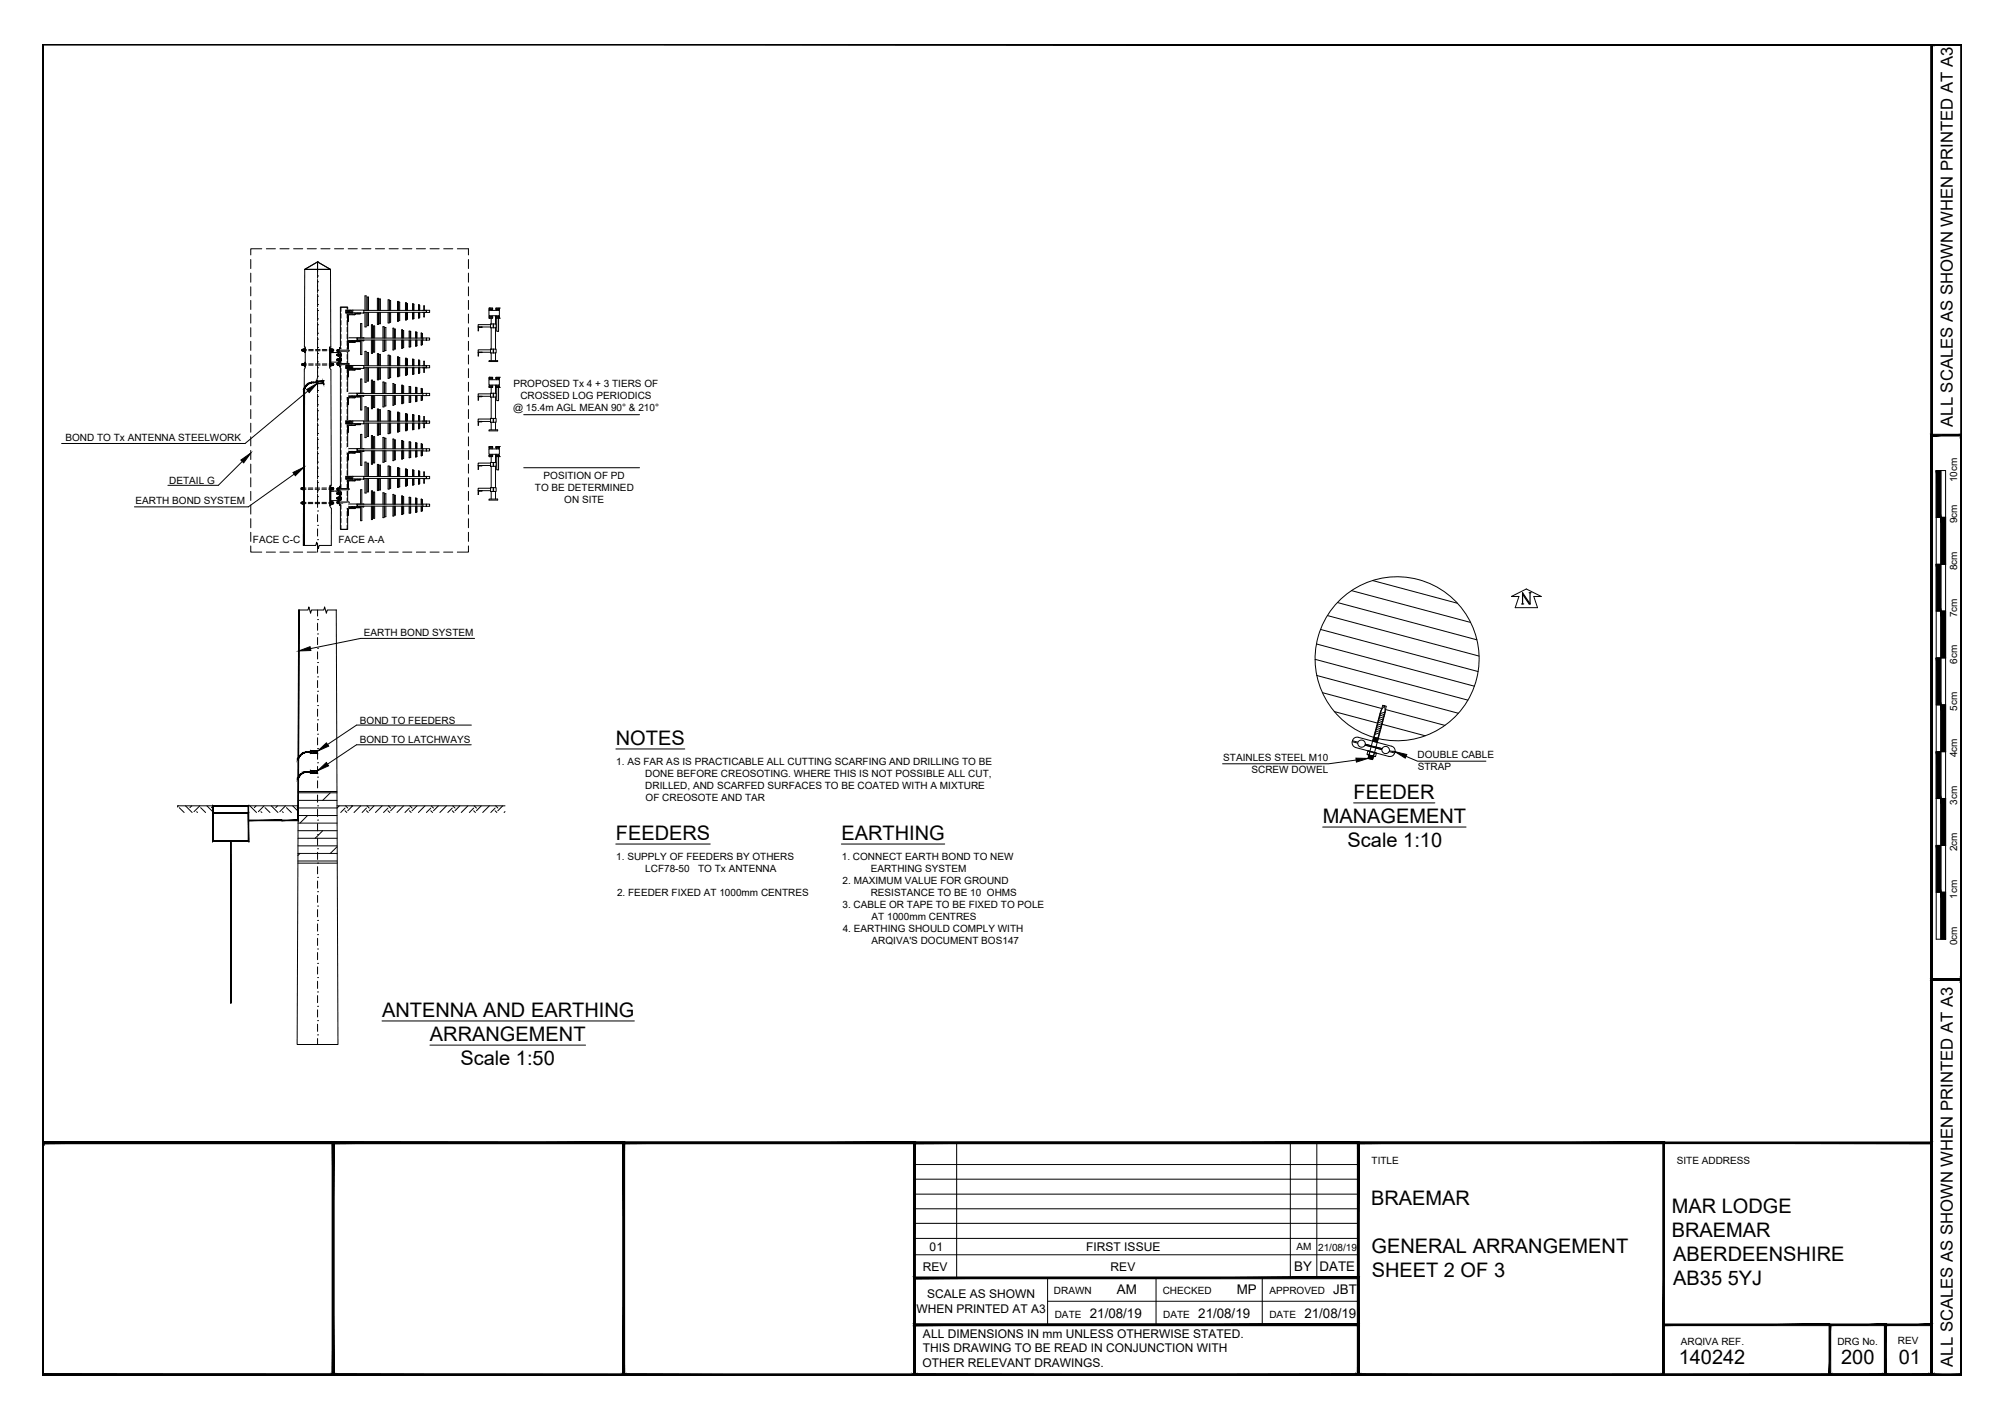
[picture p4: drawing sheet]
<svg xmlns="http://www.w3.org/2000/svg" width="420mm" height="297mm" viewBox="0 0 420 297" stroke-linecap="round" stroke-linejoin="round" font-family="sans-serif">
<defs><g id="words">
<g font-size="4.2">
<text x="129" y="156">NOTES</text>
<text x="283.5" y="167.3">FEEDER</text>
<text x="277" y="172.4">MANAGEMENT</text>
<text x="129" y="175.9">FEEDERS</text>
<text x="176.2" y="175.9">EARTHING</text>
<text x="282.3" y="177.4">Scale 1:10</text>
<text x="80" y="213">ANTENNA AND EARTHING</text>
<text x="90.1" y="218">ARRANGEMENT</text>
<text x="96.4" y="223.1">Scale 1:50</text>
<text x="287.2" y="252.4">BRAEMAR</text>
<text x="350.1" y="254">MAR LODGE</text>
<text x="287.3" y="262.4">GENERAL ARRANGEMENT</text>
<text x="350.1" y="259">BRAEMAR</text>
<text x="287.3" y="267.5">SHEET 2 OF 3</text>
<text x="350.5" y="264.1">ABERDEENSHIRE</text>
<text x="350.5" y="269.1">AB35 5YJ</text>
<text x="351.6" y="285.7">140242</text>
<text x="385.6" y="285.7">200</text>
<text x="397.7" y="285.7">01</text>
</g>
<g font-size="3.5">
<text x="409" y="89.4" transform="rotate(-90 409 89.4)">ALL SCALES AS SHOWN WHEN PRINTED AT A3</text>
<text x="409" y="286.3" transform="rotate(-90 409 286.3)">ALL SCALES AS SHOWN WHEN PRINTED AT A3</text>
</g>
<g font-size="2.8">
<text x="271.1" y="266.3">BY</text>
<text x="276.4" y="266.3">DATE</text>
<text x="233.9" y="271.1">AM</text>
<text x="259" y="271.1">MP</text>
<text x="279.3" y="271.1">JBT</text>
<text x="228.3" y="276.1">21/08/19</text>
<text x="251" y="276">21/08/19</text>
<text x="273.2" y="276.1">21/08/19</text>
</g>
<g font-size="2.5">
<text x="194.7" y="262">01</text>
<text x="227.5" y="262">FIRST ISSUE</text>
<text x="193.3" y="266.2">REV</text>
<text x="232.6" y="266.2">REV</text>
<text x="192" y="275">WHEN PRINTED AT A3</text>
<text x="194.2" y="272">SCALE AS SHOWN</text>
<text x="193.3" y="280.3">ALL DIMENSIONS IN mm UNLESS OTHERWISE STATED.</text>
<text x="193.2" y="286.3">OTHER RELEVANT DRAWINGS.</text>
<text x="193.3" y="283.3">THIS DRAWING TO BE READ IN CONJUNCTION WITH</text>
</g>
<g font-size="2.1">
<text x="107.5" y="81">PROPOSED Tx 4 + 3 TIERS OF</text>
<text x="109" y="83.5">CROSSED LOG PERIODICS</text>
<text x="107.4" y="86">@ 15.4m AGL MEAN 90° &amp; 210°</text>
<text x="13.7" y="92.4">BOND TO Tx ANTENNA STEELWORK</text>
<text x="35.5" y="101.3">DETAIL G</text>
<text x="113.9" y="100.3">POSITION OF PD</text>
<text x="409.9" y="101" transform="rotate(-90 409.9 101)">10cm</text>
<text x="28.4" y="105.6">EARTH BOND SYSTEM</text>
<text x="112" y="102.9">TO BE DETERMINED</text>
<text x="118.2" y="105.4">ON SITE</text>
<text x="53" y="113.7">FACE C-C</text>
<text x="70.9" y="113.7">FACE A-A</text>
<text x="409.9" y="109.6" transform="rotate(-90 409.9 109.6)">9cm</text>
<text x="409.9" y="119.5" transform="rotate(-90 409.9 119.5)">8cm</text>
<text x="409.9" y="129.3" transform="rotate(-90 409.9 129.3)">7cm</text>
<text x="76.2" y="133.2">EARTH BOND SYSTEM</text>
<text x="409.9" y="139.1" transform="rotate(-90 409.9 139.1)">6cm</text>
<text x="409.9" y="148.9" transform="rotate(-90 409.9 148.9)">5cm</text>
<text x="75.4" y="155.7">BOND TO LATCHWAYS</text>
<text x="75.4" y="151.6">BOND TO FEEDERS</text>
<text x="129.1" y="160.1">1. AS FAR AS IS PRACTICABLE ALL CUTTING SCARFING AND DRILLING TO BE</text>
<text x="256.2" y="159.4">STAINLES STEEL M10</text>
<text x="262.1" y="161.9">SCREW DOWEL</text>
<text x="296.9" y="158.8">DOUBLE CABLE</text>
<text x="297" y="161.4">STRAP</text>
<text x="409.9" y="158.6" transform="rotate(-90 409.9 158.6)">4cm</text>
<text x="135.2" y="162.7">DONE BEFORE CREOSOTING. WHERE THIS IS NOT POSSIBLE ALL CUT,</text>
<text x="135.2" y="165.2">DRILLED, AND SCARFED SURFACES TO BE COATED WITH A MIXTURE</text>
<text x="135.2" y="167.7">OF CREOSOTE AND TAR</text>
<text x="409.9" y="168.6" transform="rotate(-90 409.9 168.6)">3cm</text>
<text x="409.9" y="178.3" transform="rotate(-90 409.9 178.3)">2cm</text>
<text x="129.1" y="180.1">1. SUPPLY OF FEEDERS BY OTHERS</text>
<text x="135.2" y="182.6">LCF78-50</text>
<text x="146.2" y="182.6">TO Tx ANTENNA</text>
<text x="176.3" y="180.1">1. CONNECT EARTH BOND TO NEW</text>
<text x="176.5" y="185.1">2. MAXIMUM VALUE FOR GROUND</text>
<text x="182.4" y="182.6">EARTHING SYSTEM</text>
<text x="129.3" y="187.6">2. FEEDER FIXED AT 1000mm CENTRES</text>
<text x="176.5" y="190.2">3. CABLE OR TAPE TO BE FIXED TO POLE</text>
<text x="182.4" y="187.7">RESISTANCE TO BE 10 OHMS</text>
<text x="409.9" y="188.3" transform="rotate(-90 409.9 188.3)">1cm</text>
<text x="176.5" y="195.2">4. EARTHING SHOULD COMPLY WITH</text>
<text x="182.5" y="192.7">AT 1000mm CENTRES</text>
<text x="182.5" y="197.8">ARQIVA'S DOCUMENT BOS147</text>
<text x="409.9" y="198" transform="rotate(-90 409.9 198)">0cm</text>
<text x="287.3" y="243.9">TITLE</text>
<text x="351.2" y="243.9">SITE ADDRESS</text>
<text x="271.5" y="261.9">AM</text>
<text x="276.1" y="262">21/08/19</text>
<text x="220.8" y="271.1">DRAWN</text>
<text x="243.5" y="271.1">CHECKED</text>
<text x="265.9" y="271.1">APPROVED</text>
<text x="220.9" y="276.1">DATE</text>
<text x="243.6" y="276">DATE</text>
<text x="265.9" y="276.1">DATE</text>
<text x="352.1" y="281.6">ARQIVA REF.</text>
<text x="384.8" y="281.6">DRG No.</text>
<text x="397.5" y="281.6">REV</text>
</g>
</g></defs>
<!-- layer: PROPOSED OTHER USER 1 -->
<g fill="none" stroke="#000" stroke-width=".21">
<path d="M283.9 156.6l4 1M283.9 156.6a1.02 1.02 0 0 1-.7-1.2l1.2 .3a.81 .81 0 0 0 .6 .8 .81 .81 0 0 0 .9-.4l3.5 .9M286.3 158l.5 .1M286.5 157.4l1.7 .3 .1 .1-.2 .7-1.7-.4-.1-.1zM286.5 157.3l.4 .2M286.8 158.1l.9 .2M286.9 157.4l-.4 1.5 1 .2 .4-1.5 3 .8a1.01 1.01 0 0 0 1.2-.7l-1.1-.3M286.9 157.5l-.1 .6M286.9 157.5l.9 .2M287.2 156.2v.2M287.5 155.3l1.7-6.4 .8-1.1 .2 1.3-1.7 6.4M287.7 158.3l.4 .2"/>
<path d="M287.8 157.7l-.1 .6M287.9 157.7l.4 .1M288.2 156.5l1.3 .3a.81 .81 0 0 1 .9-.4 .81 .81 0 0 1 .6 .8M288.2 156.5l-.1 .2M288.5 155.5l3 .8a1.01 1.01 0 0 1 .7 1.2M288.5 155.5l-4-1.1a.99 .99 0 0 0-1.2 .8l1.1 .3a.81 .81 0 0 1 1-.4 .81 .81 0 0 1 .6 .8l2.2 .6M289.4 157a.81 .81 0 0 0 .6 .8 .81 .81 0 0 0 1-.4M291 157.2l1.1 .3"/>
</g>
<!-- layer: TEXT AND DIMENSIONS -->
<g fill="none" stroke="#000" stroke-width=".21">
<path d="M52.5 54.4v1.9M52.5 57.2v1.9M54.8 52.1h-2.3v1.3M55.8 52.1h1.9M58.6 52.1h1.9M61.5 52.1h1.9M64.4 52.1h1.9M66.5 54.9h.1M67.2 52.1h1.9M70.1 52.1h1.9M72.9 52.1h1.9M75.8 52.1h1.9"/>
<path d="M78.6 52.1h1.9M81.5 52.1h1.9M84.4 52.1h1.9M87.2 52.1h1.9M90.1 52.1h1.9M92.9 52.1h1.9M95.8 52.1h2.3v1.3M98.1 54.4v1.9M98.1 57.2v1.9M52.5 60.1v1.9M52.5 62.9v1.9M52.5 65.8v1.9"/>
<path d="M52.5 68.6v1.9M52.5 71.5v1.9M52.5 74.4v1.9M52.5 77.2v1.9M63.2 73.2h.2v.3h-.2zM63.2 76.2h.2v.3h-.2zM63.2 76.2v.3M63.4 76.1h.4M63.4 76.1v.5h.4M63.4 76.5h.4M63.4 73.6h.1M63.4 73.2v.4"/>
<path d="M63.5 73.5v.1M63.5 73.1v.1M63.5 76.1v.1M63.5 76.5v.1M63.5 73.2v.3M63.5 76.2v.3M63.5 73.1h.3M63.5 73.3h.3M63.5 73.5h.3M63.5 73.6h.3M63.5 73.1l-.1 .1M63.6 73.1v.1"/>
<path d="M63.6 73.2v.4M63.6 76.2l.1 .4M63.6 76.2v.4M63.6 73.6h.1M63.6 76.6h.1M63.6 73.1v.5M63.8 76.1v.5M63.8 73.1v.1M63.8 73.2v.3M63.8 73.5v.1M63.8 76.1v.4M63.8 76.5v.1"/>
<path d="M63.8 72.9l.1 1zM63.8 75.9l.1 1zM63.8 73.2v.4M63.8 73.6h.1M63.8 76.5h.1M63.9 76.2h-.5M69 73.1l.1 .5zM69 76.1l.1 .5zM69.1 72.9h.2v4h-.2zM69.3 73.1v.5zM69.3 76.1v.5zM69.3 73.9h1.8"/>
<path d="M69.3 75.9h1.8M69.3 76.1v.5h.4v-.5M69.3 76.1h.4M69.3 73.3h.4M69.3 73.5h.4M69.3 76.2h.4M69.3 76.5h.4M69.4 73.1v.5M69.4 76.1v.5M69.5 73.1v.1M69.5 73.1v.5M69.5 76.1v.5z"/>
<path d="M69.5 73.6h.1M69.5 73.2v.4M69.5 76.6h.1M69.6 73.6h.1M69.6 73.1v.1M69.6 73.5v.1M69.6 76.1v.1M69.6 76.5v.1M69.7 73.1h-.4v.5h.2M69.7 73.2h.2v.3h-.2zM69.7 76.2h.2v.3h-.2zM69.7 73.1v.5"/>
<path d="M69.7 73.2v.3M69.7 76.2v.3M69.7 73.1v.1M69.7 73.5v.1M69.7 76.1v.1M69.7 76.5v.1M70.5 73.3h2.5l.2 .2-.2 .1h-2.5zM70.7 73.2h.3M70.7 73.6h.3M70.7 76.5h.3M70.7 73.7h.3M70.7 73.2v.5"/>
<path d="M70.7 76.1v.4M70.7 76.1h.3M70.7 76.4h.3M70.7 73.2v.4M70.7 73.6v.1M70.7 76v.4M70.7 76.4v.1M70.7 74.2h-.2v.3h.2M70.7 75.2h-.2v.3h.2M70.7 74.2v.3M70.7 75.2v.3M70.8 74.6h.1"/>
<path d="M70.8 74.1h.1M70.8 75.6h.1M70.8 75.1h.1M70.8 74.1v.5M70.8 75.1v.5M70.9 73.3v.4M70.9 76.1v.4M70.9 73.2v.5M70.9 76v.5zM70.9 74.2v.3M70.9 75.2v.3M70.9 74.3l-.4-.1v.3h.4"/>
<path d="M70.9 75.2h-.4v.3h.4M70.9 74.1v.1M70.9 74.5v.1M70.9 75.1v.1M70.9 75.5v.1M70.9 74.1l.1 .5zM70.9 75.3h.1M70.9 75.1l.1 .5zM70.9 74.3l.1 .1M71 74.1v.5zM71 75.1v.5zM71 74.5h.5"/>
<path d="M71 74.2l.5 .1M71 75.5h.5M71 75.2h.5M71 76.1v.4M71 73.2l.1 .1M71 73.2l.1 .4M71 73.6v.1M71 76l.1 .4M71 76.4v.1M71.1 73.2v.5zM71.1 76v.5zM71.1 73.3v.4"/>
<path d="M71.1 73.7h-.1M71.1 72.9h.2v4h-.2zM71.3 74.1v.5zM71.3 75.1v.5zM71.3 64.3h1.5v46.6h-1.5zM71.5 74.1h-.2v.5h.2M71.5 75.1h-.2v.5h.2M71.5 74.1v.1M71.5 74.5v.1M71.5 75.1v.1M71.5 75.5v.1M71.5 74.2v.3"/>
<path d="M71.5 75.2v.3M72.9 77.2h2.6v.2h-2.6zM72.9 71.4h2.6v.2h-2.6zM72.9 65.6h2.6v.2h-2.6zM73 67.3l-.1 .1M73 76.4l.2-.1-.2-.2h-2.5v.3h2.5M73.2 77.5h1.1M74.3 77.4h-1.5v1.6l.2-.1v-1.2l.2-.2M74.3 71.6h-1.5v1.6l.2-.1v-1.3l1.3-.1M74.3 65.8h-1.5l.1 1.6M74.3 65.9l-1.3 .1v1.3M74.4 77.4l-.1 .1"/>
<path d="M74.4 71.6l-.1 .1M74.4 65.8l-.1 .1M74.4 77.4h.1M98.1 60.1v1.9M98.1 62.9v1.9M98.1 65.8v1.9M98.1 68.6v1.9M98.1 71.5v1.9M98.1 74.4v1.9M98.1 77.2v1.9M50.7 96.7l-5 5h-10.5M52.5 80.1v1.9"/>
<path d="M52.5 82.9v1.9M52.5 85.8v1.9M52.5 88.6v2M52.5 91.5v1.9M52.5 94.4v1.9M52.5 97.2v1.9M61.6 99.3l-9.6 6.9h-23.8M64.5 81.9l-13.2 11h-38.4M72.9 94.6h2.6v.2h-2.6zM72.9 88.8h2.6v.2h-2.6zM72.9 83h2.6v.2h-2.6zM74.3 94.8h-1.5v1.6l.2-.1v-1.3l1.3-.1"/>
<path d="M74.3 89h-1.5v1.6l.2-.1v-1.3l1.3-.1M74.3 83.2h-1.5v1.6l.2-.1v-1.2M74.3 83.3h-1.1l-.2 .2M74.4 94.8l-.1 .1M74.4 89l-.1 .1M74.4 83.2l-.1 .1M74.4 89h.1M98.1 80.1v1.9M98.1 82.9v1.9M98.1 85.8v1.9M98.1 88.6v2M98.1 91.5v1.9"/>
<path d="M98.1 94.4v1.9M98.1 97.2v1.9M109.7 86.9h24.2M109.7 98h24.2M52.5 114.4v1.3h2.3M52.5 100.1v1.9M52.5 102.9v1.9M52.5 105.8v1.9M52.5 108.6v2M52.5 111.5v1.9M55.8 115.7h1.9M58.6 115.7h1.9"/>
<path d="M61.5 115.7h1.9M63.1 102.2h.2v.3h-.2zM63.1 105.2h.2v.3h-.2zM63.1 105.2v.3M63.3 105.1v.1M63.3 105.5v.1M63.3 102.5v-.3l.4 .1v.2M63.3 105.2v.3M63.3 105.1v.5M63.3 105.1h.4M63.3 102.5h.4M63.3 105.3h.4"/>
<path d="M63.3 102.6h.4M63.3 105.6h.4M63.3 105.5h.4M63.3 102.5v.1M63.3 102.1v.1M63.5 102.2v.4M63.5 105.1v.5M63.5 102.6h.1M63.5 102.1v.1M63.5 102.2h.1M63.5 105.5v.1M63.5 105.1v.1"/>
<path d="M63.6 114.3h2.5l.2-.7 .4 1.3 .2-.6h2.5M63.7 102.2h-.4v.4M63.7 102.2h.1M63.7 105.1v.1M63.7 102.5v.1M63.7 102.1v.1M63.7 105.5v.1M63.7 101.9h.1v1h-.1zM63.7 104.9l.1 1zM63.7 102.2v.4M63.7 105.2v.4M63.7 102.6h.1"/>
<path d="M63.7 105.6h.1M63.7 105.5h.1M63.7 105.2h.1M63.7 105.2v.3M64.4 115.7h1.9M67.2 115.7h1.9M69.1 101.9h.2v4h-.2zM69.3 102.1v.5zM69.3 105.1v.5zM69.3 102.9h1.8M69.3 104.9h1.8M69.3 102.3l.4-.1v.3"/>
<path d="M69.3 102.5h.4M69.3 105.3h.4M69.3 105.5h.4M69.4 102.1v.1M69.4 105.1v.5M69.4 102.2v.4M69.5 102.2h.1M69.5 102.1v.1M69.5 105.1v.5zM69.5 102.6h-.2v-.4h.4v.4M69.5 102.2v.4M69.5 102.6h.1"/>
<path d="M69.5 105.6h.1M69.6 102.6h.1M69.6 102.1v.1M69.6 102.5v.1M69.6 105.1v.1M69.6 105.5v.1M69.7 102.2h.2v.3h-.2zM69.7 105.2h.2v.3h-.2zM69.7 105.2h-.4v.4h.4M69.7 105.2v.4M69.7 105.2v.3M69.7 102.1v.1"/>
<path d="M69.7 102.5v.1M69.7 105.1v.1M69.7 105.5v.1M70.1 115.7h1.9M70.5 102.3h2.5l.2 .2-.2 .1h-2.5zM70.7 102.6v-.2l.4-.1v.3M70.7 105.1v.4h.4M70.7 102.6h.3M70.7 102.7h.3M70.7 105.1h.3M70.7 105.4h.3M70.7 102.2v.1"/>
<path d="M70.7 102.6v.1M70.7 105v.5M70.7 103.3h-.2v.2h.2M70.7 104.2l.1 .4 .1-.1M70.7 104.2h-.2v.3h.2M70.7 103.2v.3M70.8 104.1l.1 .2M70.8 103.1h.1M70.8 103.1v.5M70.8 104.1v.5M70.9 105.1v.4M70.9 105.5v-.5v.5"/>
<path d="M70.9 102.3v.4M70.9 102.2v.1M70.9 103.2v.3M70.9 104.3v.2M70.9 103.3h-.4v.2h.4M70.9 104.2h-.4v.3h.4M70.9 103.1v.1M70.9 103.5l-.1 .1M70.9 103.3h.1M70.9 103.1l.1 .5zM70.9 104.3h.1M70.9 104.1l.1 .5z"/>
<path d="M70.9 104.2v.3M71 103.1v.5zM71 104.1v.5zM71 103.5h.5M71 103.3h.5M71 104.5h.5M71 104.2h.5M71 105.1l.1 .4M71 102.3h-.3v.4M71 102.3h.1M71 102.2v.1M71 102.6v.1"/>
<path d="M71 105v.5M71.1 102.2v.5zM71.1 105v.5zM71.1 102.3v.4M71.1 102.7h-.1M71.1 101.9h.2v4h-.2zM71.3 103.1v.5zM71.3 104.1v.5zM71.5 103.1h-.2v.5l.2-.1M71.5 103.1v.1M71.5 104.3l-.2-.2v.5l.2-.1M71.5 103.2v.3"/>
<path d="M71.5 104.3v.2M71.5 104.2v.3M72.9 106.2h2.6v.2h-2.6zM72.9 100.4h2.6v.2h-2.6zM72.9 115.7h1.9M73 105.4l.1-.2h-2.6v.2h2.5M73.2 100.7h1.1M73.2 100.7l-.2 .2v1.2M74.3 106.4h-1.5v1.6l.2-.1v-1.3l1.3-.1M74.3 100.6h-1.5v1.6l.2-.1M74.4 106.4l-.1 .1M74.4 100.6l-.1 .1"/>
<path d="M75.8 115.7h1.9M78.6 115.7h1.9M81.5 115.7h1.9M84.4 115.7h1.9M87.2 115.7h1.9M90.1 115.7h1.9M92.9 115.7h1.9M98.1 114.4v1.3h-2.3M98.1 100.1v1.9M98.1 102.9v1.9M98.1 105.8v1.9M98.1 108.6v2"/>
<path d="M98.1 111.5v1.9M62.6 127.8h1.9l.2-.7 .4 1.4 .1-.7h2.6l.2-.7 .4 1.4 .1-.7h2M99.4 133.7h-23.8l-10.6 2.2M275.4 138.1l32.1 8.6M275.7 134.9l33.1 8.8M276.6 131.8l33 8.9M278 128.9l31.8 8.5M280.1 126.2l29.2 7.8M283.1 123.7l24.9 6.7M287.5 121.6l17.8 4.8M98.7 156h-24l-6.1 4.1M98.7 151.9h-24l-6.1 4.1"/>
<path d="M129 156.9h14.4M275.8 141.5l29.7 7.9M277 145.1l12.3 3.3M279.4 149.1l9.1 2.4 1.2-.4M284 159.2l-5.7 .8h-22.2M286.5 158.9l1 .1M286.6 158.8l.9 .1M286.6 158.7l1 .2M286.6 158.6l1 .2M286.6 158.5l1 .2M286.6 158.4l1 .2M286.7 158.3l1 .2"/>
<path d="M286.7 158.2l1 .2M286.9 157.4l.4 .1M287.2 156.4l1 .1M287.5 155.2l1 .2M287.5 155.1l1 .2M287.6 155l1 .2M287.6 154.9l1 .2M287.6 156.5l.6 .1M287.6 154.8l1 .2M287.6 154.7l1 .2M287.7 154.6l1 .2M287.7 154.5l1 .2"/>
<path d="M287.7 154.4l1 .2M287.7 154.5a17.2 17.2 0 0 1-7.1-28.8 17.2 17.2 0 0 1 28.6 7.7 17.2 17.2 0 0 1-20.5 21.3M287.8 154.5l1.8-6.8 .8 .2-1.8 6.8M287.9 155.4l.6 .1M289 153.5l-1.1 .4M289.1 153l-1.1 .4M289.3 152.5l-1.2 .4M289.4 152l-1.1 .4M289.5 151.7l9 2.4M289.5 151.6l-1.1 .4M289.8 150.6l-1.2 .4M289.9 150.1l-1.1 .4"/>
<path d="M290 149.6l-1.1 .4M290.2 149.1l-1.2 .4M290.3 148.7l12.3 3.3M294.5 158.4l2.4 1h14.3M37.1 168.8h25.3M37.4 168.8l-.3 .3M37.5 169.2l1.1 1M38.8 168.8l1.4 1.4M40.2 168.8l-.4 .4M41.2 170l.2 .2M41.9 168.8l-1.3 1.2M42 169.2l1.1 1"/>
<path d="M43.3 168.8l1.3 1.3M44.6 168.8l-.3 .4M52.3 168.8l1.4 1.4M53.6 168.8l-.3 .4M54.7 170l.1 .2M55.3 168.8l-1.2 1.2M55.5 169.2l1 1M56.8 168.8l1.4 1.4M58.1 168.8l-.4 .4M59.1 170l.2 .2M59.8 168.8l-1.2 1.2M60 169.2l1 1"/>
<path d="M61.3 168.8l1.1 1.1M62.4 178.8h8.2M62.4 175.6h8.2M62.4 177.2h8.2M62.4 170.8h8.2M62.4 172.4h8.2M62.4 174h8.2M62.4 167.7h8.2M62.4 169.2h8.2M62.4 169l-.2 .2M62.5 166.1h8.1M62.5 165.8h8.1"/>
<path d="M62.8 178.8l-.4 .4M64.4 170.8l-1.6 1.6M67.6 174l-1.6 1.6M69.2 166.1l-1.6 1.6M70.6 168.8h35.2M70.6 177.4l-1.4 1.4M71.1 168.8l-.5 .5M72.3 169.8l.3 .4M72.3 169.3l-.9 .9M72.4 168.8l.4 .5M73.9 168.8l-1.1 1M75.6 168.8l-1.4 1.4"/>
<path d="M76.8 169.8l.3 .4M76.8 169.3l-1 .9M76.9 168.8l.4 .5M78.3 168.8l-1 1M80 168.8l-1.4 1.4M81.3 169.8l.3 .4M81.3 169.3l-1 .9M81.4 168.8l.4 .5M82.9 168.8l-1.1 1M84.5 168.8l-1.4 1.4M85.8 169.8l.3 .4M85.8 169.3l-1 .9"/>
<path d="M85.8 168.8l.5 .5M87.3 168.8l-1 1M89 168.8l-1.4 1.4M90.2 169.8l.4 .4M90.2 169.3l-.9 .9M90.3 168.8l.5 .5M91.8 168.8l-1 1M93.5 168.8l-1.4 1.4M94.7 169.8l.4 .4M94.7 169.3l-.9 .9M94.8 168.8l.5 .5M96.3 168.8l-1 1"/>
<path d="M98 168.8l-1.4 1.4M99.2 169.8l.4 .4M99.2 169.3l-.9 .9M99.3 168.8l.5 .5M100.8 168.8l-1 1M102.5 168.8l-1.4 1.4M103.7 169.8l.4 .4M103.7 169.3l-.9 .9M103.8 168.8l.5 .5M105.3 168.8l-1 1M105.8 170l-.2 .2M129 176.8h19.8"/>
<path d="M176.2 176.8h21.7M277 173.2h30.1M283.5 168.2h17M62.4 180.4h8.2M80 213.9h52.9M90.1 218.9h32.5"/>
</g>
<!-- layer: PROPOSED OTHER USER 1 - HIDDEN -->
<g fill="none" stroke="#000" stroke-width=".21">
<path d="M63.2 73.2v.3h1M63.2 73.2h1M63.2 73.2v.3M63.8 73.5h.1M63.8 73.2h.1M64.2 76.2h-1v.3h1M64.7 73.5h.9M64.7 76.2h.9M64.7 73.2h.9M64.7 76.5h.9M66.1 73.5h.9M66.1 76.2h.9"/>
<path d="M66.1 73.2h.9M66.1 76.5h.9M67.5 73.5h1M67.5 76.2h1M67.5 73.2h1M67.5 76.5h1M68.9 73.2h1v.3h-1M68.9 76.2h1v.3h-1M69.1 73.5h.2M69.1 73.2h.2M69.1 76.2h.2M69.1 76.5h.2"/>
<path d="M69.3 73.9h.6M70.4 73.9h.6v.7v-.7M71 74.5h.3M71 74.2h.3M71 75.1v.8M71 75.2h.3M71 75.5h.3M71.1 73.3h.2M71.1 73.6h.2M71.1 76.1h.2M71.1 76.4h.2M71.4 65.2v-.9h1.3v.9"/>
<path d="M71.4 65.7v1M71.4 67.1v1M71.4 68.6v.9M71.4 70v1M71.4 71.4v1M71.4 72.9v.9M71.4 74.3v.9M71.4 75.7v1M71.4 77.2v.9M71.4 78.6v.9M72.7 65.7v1M72.7 67.1v1"/>
<path d="M72.7 68.6v.9M72.7 70v1M72.7 71.4v1M72.7 72.9v.9M72.7 74.3v.9M72.7 75.7v1M72.7 77.2v.9M72.7 78.6v.9M71.4 80v1M71.4 81.4v1M71.4 82.9v.9M71.4 84.3v.9"/>
<path d="M71.4 85.7v1M71.4 87.1v1M71.4 88.6v.9M71.4 90v1M71.4 91.4v1M71.4 92.9v.9M71.4 94.3v1M71.4 95.7v1M71.4 97.2v.9M71.4 98.6v.9M72.7 80v1M72.7 81.4v1"/>
<path d="M72.7 82.9v.9M72.7 84.3v.9M72.7 85.7v1M72.7 87.1v1M72.7 88.6v.9M72.7 90v1M72.7 91.4v1M72.7 92.9v.9M72.7 94.3v1M72.7 95.7v1M72.7 97.2v.9M72.7 98.6v.9"/>
<path d="M63.1 102.2v.3h1M63.1 102.2h1M63.1 102.2v.3M63.7 102.5h.1M64.1 105.2h-1v.3h1M64.6 102.2h.9M64.6 105.5h.9M64.6 102.5h.9M64.6 105.2h.9M66 102.2h1M66 105.5h1M66 102.5h1"/>
<path d="M66 105.2h1M67.4 102.2h1M67.4 105.5h1M67.4 102.5h1M67.4 105.2h1M68.9 102.2h1v.3h-1M68.9 105.2h1v.3h-1M69.1 102.5h.2M69.1 102.2h.2M69.1 105.2h.2M69.1 105.5h.2M69.3 102.9h.6"/>
<path d="M70.4 102.9h.6v.7v-.7M71 104.1v.8M71 103.5h.3M71 103.2h.3M71 104.2h.3M71 104.5h.3M71.1 102.3h.2M71.1 102.6h.2M71.1 105.1h.2M71.1 105.4h.2M71.4 110v.9h1.3v-.9M71.4 100v1"/>
<path d="M71.4 101.4v1M71.4 102.9v.9M71.4 104.3v.9M71.4 105.7v1M71.4 107.1v1M71.4 108.6v.9M72.7 100v1M72.7 101.4v1M72.7 102.9v.9M72.7 104.3v.9M72.7 105.7v1M72.7 107.1v1"/>
<path d="M72.7 108.6v.9M287.2 156.5l-.3 .9M287.5 155.3l-.2 .8M288.1 156.8l-.2 .8M288.5 155.5l-.3 .9"/>
</g>
<!-- layer: TEXT AND DIMENSIONS -->
<path d="M50.4 96.4l2.1-1.5-1.5 2.1zM61.4 99l2.3-1.1-1.8 1.8zM64.2 81.6l2.2-1.3-1.6 1.9zM62.6 136.4l2.3-.9 .2 .8zM66.5 157.3l1.9-1.7 .4 .7zM284 158.8l2.5 .1-2.4 .7zM292.2 157.5l2.4 .6-.3 .7zM66.5 161.5l1.9-1.8 .4 .7z" fill="#000" stroke="#000" stroke-width=".21"/>
<!-- layer: PROPOSED OTHER USER 1 -->
<g fill="#000" stroke="#000" stroke-width=".21">
<path d="M66.3 79.8l.2 .1 1.3-.1zM66.5 79.9l1.3-.1zM67.7 79.9l.1 .5v-.6zM67.7 79.9l.1 .5zM66.3 80.4h1.5l-.1-.1zM66.3 80.4l1.4-.1zM66.3 79.8v.6l.2-.1zM66.3 79.8l.2 .5z"/>
<path d="M65.3 80.1l.4-.1v.2zM65.3 80.1l.4 .1zM64.9 80.2l.4-.1v.1zM64.9 80.2v.1l.4-.1zM64.6 80.3l.3-.1v.1zM64.6 80.3v.2l.3-.2zM64.3 80.6l.3-.3v.2zM64.3 80.6l.1 .1 .2-.2zM64.3 80.6l.1 .1-.4 .2zM64 80.9l.4-.2zM64 80.9h.1l-.3 .3zM63.8 81.2h.1l.2-.3zM63.8 81.2h.1l-.2 .3zM63.9 81.2l-.2 .3z"/>
<path d="M65.7 80.2h.7v-.2zM65.7 80h.7l-.7 .2z"/>
<path d="M63.7 81.6l-.2 32.7h.2zM63.7 81.6h.1l-.1 32.7z"/>
<path d="M64 157.6l.4-.1zM64 157.6h.4zM63.7 157.7l.3-.1zM63.7 157.7l.3-.1zM63.3 157.8l.4-.1zM63.3 157.8l.4-.1zM63 158.1l.3-.3zM63 158.1l.4-.2zM63 158.1l-.2 .2zM62.8 158.3l.3-.2zM62.8 158.3l-.2 .4zM62.8 158.4l-.2 .3zM62.6 158.7l-.2 .3zM62.6 158.7l-.2 .3z"/>
<path d="M65.1 157.3h1.4zM65.2 157.4l1.3-.1zM66.5 157.3v.5zM66.4 157.4l.1 .4zM65.1 157.8h1.4zM65.1 157.8h1.3zM65.1 157.3v.5zM65.1 157.3l.1 .5z"/>
<path d="M64.4 157.6l.7-.1zM64.4 157.5h.7z"/>
<path d="M44.6 168.8h7.5zM44.7 168.8h7.4zM52.1 168.8v7.5zM52 168.8l.1 7.5zM44.6 176.3h7.5zM44.7 176.2h7.3l-7.4 .1zM44.6 168.8v7.5zM44.6 168.8l.1 7.4z"/>
<path d="M44.6 170.3h7.5zM44.7 170.4l7.4-.1zM52.1 170.3v6zM52 170.4l.1 5.9zM44.6 176.3h7.5zM44.7 176.2h7.3l-7.4 .1zM44.6 170.3v6zM44.6 170.3l.1 5.9z"/>
<path d="M48.3 176.2l.1 33.9zM48.3 176.2l.1 33.9z"/>
<path d="M52 171.8v.1l7-.1zM52 171.9l7-.1v.1zM59 171.8v.1l3.4-.1zM59 171.9l3.4-.1 .1 .1zM62.4 168.8l.1 3.1zM62.4 168.8h.1v3.1zM62.6 127.8l-.2 41h.1zM62.6 127.8h.1l-.2 41z"/>
<path d="M64 161.7l.4-.1zM64 161.7h.4zM63.6 161.8h.4zM63.6 161.8h.4zM63.3 161.9l.3-.1zM63.3 161.9h.4zM63 162.2l.3-.3zM63 162.2l.3-.2zM63 162.2l-.3 .3zM62.7 162.5l.3-.3zM62.7 162.5l-.2 .3zM62.5 162.8l.3-.3zM62.5 162.8l-.1 .3zM62.6 162.8l-.2 .3z"/>
<path d="M65.1 161.4h1.4zM65.2 161.5l1.3-.1zM66.5 161.4v.5zM66.4 161.5l.1 .4zM65.1 161.9h1.4zM65.1 161.9h1.3zM65.1 161.4v.5zM65.1 161.4l.1 .5z"/>
<path d="M64.4 161.7l.7-.1zM64.4 161.6h.7z"/>
</g>
<!-- layer: 0 -->
<g fill="none" stroke="#000" stroke-width=".21">
<path d="M66.5 59h.1M66.5 57.8h.1M66.5 54.9v3.4M66.5 58.5v2.8M66.5 77h.1M66.5 74h.1M66.5 71h.1M66.5 68h.1M66.5 65h.1M66.5 62h.1M66.5 78.8h.1M66.5 75.8h.1"/>
<path d="M66.5 72.8h.1M66.5 69.8h.1M66.5 66.8h.1M66.5 63.8h.1M66.5 60.8h.1M66.5 61.6v2.7M66.5 64.6v2.7M66.5 67.5v2.8M66.5 70.5v2.8M66.5 73.6v2.7M66.5 76.6v2.7M66.5 79.5v2.8"/>
<path d="M66.5 98h.1M66.5 95h.1M66.5 92h.1M66.5 89h.1M66.5 86h.1M66.5 83h.1M66.5 80h.1M66.5 99.8h.1M66.5 96.8h.1M66.5 93.8h.1M66.5 90.8h.1M66.5 87.8h.1"/>
<path d="M66.5 84.8h.1M66.5 81.8h.1M66.5 82.6v2.7M66.5 85.6v2.7M66.5 88.6v2.7M66.5 91.5v2.8M66.5 94.6v2.7M66.5 97.6v2.7M405.5 98.6h2v98.1h-2zM406.5 98.6v98.1M66.5 113.1h.1M66.5 110h.1"/>
<path d="M66.5 107h.1M66.5 104h.1M66.5 101h.1M66.5 102.8h.1M66.5 100.6v2.7M66.5 103.5v2.8M66.5 107.8v1.5M66.5 110.8v1.5M66.5 113.8v1.9M405.5 118.2h2M405.5 108.4h2M66.5 138.8h.1"/>
<path d="M66.5 135.8h.1M66.5 132.8h.1M66.5 129.8h.1M66.5 127.8v1.3M66.5 130.6v1.4M66.5 133.5v1.5M66.5 136.5v1.5M66.5 139.6v1.5M405.5 137.8h2M405.5 128h2M66.5 159.8h.1M66.5 156.8h.1"/>
<path d="M66.5 153.8h.1M66.5 150.8h.1M66.5 147.8h.1M66.5 144.8h.1M66.5 141.8h.1M66.5 142.6v1.4M66.5 145.5v1.5M66.5 148.5v1.6M66.5 151.6v1.5M66.5 154.5v1.5M66.5 157.5v1.5M405.5 157.5h2"/>
<path d="M405.5 147.7h2M66.5 177.8h.1M66.5 174.8h.1M66.5 171.8h.1M66.5 168.8h.1M66.5 165.8h.1M66.5 162.8h.1M66.5 160.5v1.6M66.5 163.6v1.5M66.5 166.5v1.5M66.5 169.5v1.5M66.5 172.6v1.5"/>
<path d="M66.5 175.6v1.4M66.5 178.5v1.5M405.5 177.1h2M405.5 167.3h2M62.4 180.8h8.2M66.5 198.8h.1M66.5 195.8h.1M66.5 192.8h.1M66.5 189.8h.1M66.5 186.8h.1M66.5 183.8h.1M66.5 180.8h.1"/>
<path d="M66.5 181.5v1.5M66.5 184.6v1.5M66.5 187.6v1.4M66.5 190.5v1.5M66.5 193.5v1.6M66.5 196.6v1.5M66.5 199.5v1.5M405.5 186.9h2M66.5 216.8h.1M66.5 213.8h.1M66.5 210.8h.1M66.5 207.8h.1"/>
<path d="M66.5 204.8h.1M66.5 201.8h.1M66.5 202.5v1.5M66.5 205.5v1.6M66.5 208.6v1.4M66.5 211.5v1.5M66.5 214.5v1.5M66.5 217.6v1.2M200.4 239.4v28.3M270.3 239.4v28.3M275.8 239.4v28.3M191.5 250.1h93"/>
<path d="M191.5 247h93M191.5 243.9h93M191.5 256.3h93M191.5 253.2h93M191.5 259.4h93M191.5 262.8h93M219.4 267.7v9.8M219.4 272.6h65.1M242.1 267.7v9.8M264.4 267.7v9.8"/>
</g>
<!-- layer: MEDIUM THICKNESS -->
<path d="M63.8 56.4l2.7-1.5 2.7 1.5zM63.8 56.4l2.7-1.5 2.7 1.5M66.5 54.9v1.5M63.6 114.3v-8l.2-.2v-4.4h-.2l.1-24.4 .2-.2v-4.4h-.1v-16.3h5.4l.1 16.3h-.3v4.4l.3 .3 .1 24.3h-.3v4.4l.3 .4v7.8M62.6 127.8l-.4 91h8.6l-.4-91M73.6 168.8h.1" fill="none" stroke="#000" stroke-width=".21"/>
<!-- layer: ANTENNAS DISHES -->
<g fill="none" stroke="#000" stroke-width=".21">
<path d="M72.2 70.9l-.2 .1 .2 .2M72.4 70.9v.3M72.4 70.8a.24 .24 0 0 0-.2 .3 .24 .24 0 0 0 .2 .2M72.4 71v.2M72.4 70.8h2.4v.6h-2.4zM72.4 65.4l.1 .2M72.4 77l.1 .2M72.6 65.1l.3 .1M72.6 76.7l.3 .1M72.9 65.4l-.3 .1M72.9 77l-.1 .1M72.9 65.1l.4 .1-.1 .2h-.3"/>
<path d="M72.9 76.7l.4 .1-.1 .2h-.3M73 65.1a.19 .19 0 0 1 .3 0 .19 .19 0 0 1 0 .3 .19 .19 0 0 1-.3 0M73 76.7a.2 .2 0 0 1 .3 0 .2 .2 0 0 1 0 .3 .2 .2 0 0 1-.3 0M73.1 65.5l-.6 .1h1.4M73.1 77.1l-.6 .1h1.4M73.2 65h.2a.26 .26 0 0 1 .1 .3 .26 .26 0 0 1-.1 .2h-.2M73.2 76.6h.2a.26 .26 0 0 1 .1 .3 .26 .26 0 0 1-.1 .2h-.2M73.5 65.5l.3 .1M73.5 77.1l.3 .1M73.5 65.1a.2 .2 0 0 1 .2 .2 .2 .2 0 0 1-.2 .2M73.5 76.7a.21 .21 0 0 1 .2 .1 .21 .21 0 0 1-.1 .3M73.6 71.4h.1"/>
<path d="M73.6 65.6h.1M73.6 77.2h.1M73.9 65h2.3v.6h-2.3zM73.9 76.6h2.3v.6h-2.3zM73.9 65h-1.5v.2M73.9 76.6h-1.5v.2M74.8 70.8h.7M74.9 71.4h.6M75.5 71.3l-.7 .1M75.5 70.8v-3h.3v3M75.5 71.2v3.1h.3v-3.1M75.8 70.8h.4"/>
<path d="M75.8 71.3l.3 .1M76.2 76.6h13.8v.4h-.7M76.2 71.2v.2h-.4M76.2 65h13.1v.4h-13.1M76.2 77h13.1M76.4 65v-3h.3v3M76.4 65.4v3.1h.3v-3.1M76.4 76.6v-3h.3v3M76.4 77v3.1h.3v-3.1M76.9 65v-2.8h.3v2.8M76.9 65.4v2.8h.3v-2.8M76.9 76.6v-2.8h.3v2.8"/>
<path d="M76.9 77v2.8h.3v-2.8M77.8 70.8v-2.8h.2v2.8M77.8 71.2v2.8h.2v-2.8M78.2 70.8v-2.5h.3v2.5M78.2 71.2v2.6h.3v-2.6M79 65v-2.5h.3v2.5M79 65.4v2.6h.3v-2.6M79 76.6v-2.5h.3v2.5M79 77v2.6h.3v-2.6M79.4 65v-2.4h.3v2.4M79.4 65.4v2.4h.3v-2.4M79.4 76.6v-2.4h.3v2.4"/>
<path d="M79.4 77v2.4h.3v-2.4M80.2 70.8v-2.4h.2v2.4M80.2 71.2v2.4h.2v-2.4M80.6 70.8v-2.2h.2v2.2M80.6 71.2v2.2h.2v-2.2M81.3 65v-2.2h.2v2.2M81.3 65.4v2.2h.2v-2.2M81.3 76.6v-2.2h.2v2.2M81.3 77v2.2h.2v-2.2M81.6 65v-2.1h.2v2.1M81.6 65.4v2.1h.2v-2.1M81.6 76.6v-2.1h.2v2.1"/>
<path d="M81.6 77v2.1h.2v-2.1M82.3 70.8v-2.1h.2v2.1M82.3 71.2v2.1h.2v-2.1M82.6 70.8v-1.9h.2v1.9M82.6 71.2v1.9h.2v-1.9M83.3 65v-1.9h.1v1.9M83.3 65.4v1.9h.1v-1.9M83.3 76.6v-1.9h.1v1.9M83.3 77v1.9h.1v-1.9M83.5 65v-1.7h.2v1.7M83.5 65.4v1.8h.2v-1.8M83.5 76.6v-1.7h.2v1.7"/>
<path d="M83.5 77v1.8h.2v-1.8M84.1 70.8v-1.7h.2v1.7M84.1 71.2v1.8h.2v-1.8M84.4 70.8v-1.6h.1v1.6M84.4 71.2v1.6h.1v-1.6M84.9 65v-1.6h.2v1.6M84.9 65.4v1.6h.2l.1-1.6M84.9 76.6v-1.6h.2v1.6M84.9 77v1.6h.2l.1-1.6M85.2 63.6h.2v1.4M85.2 75.2h.2v1.4M85.4 65.4v1.5h-.2"/>
<path d="M85.4 77v1.5h-.2M85.7 70.8v-1.4h.2v1.4M85.7 71.2v1.5h.2v-1.5M85.9 70.8v-1.4h.1v1.4M85.9 71.2v1.4h.1v-1.4M86.4 65v-1.4h.1v1.4M86.4 65.4v1.4h.1l.1-1.4M86.4 76.6v-1.4h.1v1.4M86.4 77v1.4h.1l.1-1.4M86.6 63.7h.1v1.3M86.6 75.3h.1v1.3M86.7 65.4v1.3h-.1"/>
<path d="M86.7 77v1.3h-.1M87 70.8v-1.3h.2v1.3M87 71.2v1.3h.2v-1.3M87.2 70.8v-1.2h.1v1.2M87.2 71.2v1.2h.1v-1.2M87.7 65v-1.2h.1v1.2M87.7 65.4v1.2h.1v-1.2M87.7 76.6v-1.2h.1v1.2M87.7 77v1.2h.1v-1.2M87.8 64h.1v1M87.8 75.6h.1v1M87.9 65.4v1.1h-.1"/>
<path d="M87.9 77v1.1h-.1M88.2 70.8v-1h.1v1M88.2 71.2v1.1h.1l.1-1.1M88.4 69.9h.1v.9M88.5 71.2v1h-.1M88.6 70.8h-13.7v.4h13.7M88.6 65.4h.2M88.6 76.6h.1M88.6 77h.1M88.8 65v-.9h.1v.9M88.8 65.4v1h.1v-1M88.8 76.6v-.9h.1v.9"/>
<path d="M88.8 77v1h.1v-1M88.8 65h-.2M88.9 65h1.1v.4h-.7M88.9 65.4h.4M89.3 70.8h.7v.4h-.7zM89.3 70.8h-.7v.4h.7M89.3 76.6v.4M89.3 65v.4M100.1 68.5l.9 .1h-.7l-.2 .7zM100.1 73.8l.9 .1h-.7l-.2 .7zM102.4 65h2.2v1.1h-2.2zM102.4 79.5h2.2v1.2h-2.2z"/>
<path d="M102.4 75.5h1.8v.2h-1.8zM102.4 64.5h.8v.3h-.8zM102.4 64.5h.1M102.4 66.3h.8v.4h-.8zM102.4 66.7h.1M102.4 79h.8v.4h-.8zM102.4 79h.1M102.5 64.5v.3M102.5 66.3v.4M102.5 79v.4M102.6 64.8v.2M102.6 66.1v.2"/>
<path d="M102.6 79.4v.1M102.6 64.5v.3M102.6 66.3v.4M102.6 79v.4M102.8 73.3h-2.7v.5h2.7M102.8 73.1h1.1v.8h-1.1zM102.8 73.1h.1M102.8 68h-2.7v.5h2.7M102.8 67.9h1.1v.8h-1.1zM102.8 67.9h.1M102.8 64.5v.3M102.8 66.3v.4"/>
<path d="M102.8 79v.4M102.9 66.7v1.2M102.9 68.7v4.4M102.9 73.9v1.6M103 64.5v.3M103 66.3v.4M103 79v.4M103.1 64.8v.2M103.1 66.1v.2M103.1 79.4v.1M103.2 64.5v.3M103.2 66.4v.3"/>
<path d="M103.2 79v.4M103.3 67.9v.8M103.3 73.1v.8M103.4 67.9v.8M103.4 73.1v.8M103.8 66.1v1.8M103.8 68.7v4.4M103.8 73.9v1.6M103.9 64.5h.7v.3h-.7zM103.9 66.3h.7v.4h-.7zM103.9 79h.7v.4h-.7zM103.9 64.5v.3"/>
<path d="M103.9 66.4v.3M103.9 79v.4M104 64.8v.2M104 66.1v.2M104 79.4v.1M104 66.3v3.1h.4v-3.1M104 64.5v.3M104 79v.4M104.2 64.5v.3M104.2 66.3v.4M104.2 79v.4M104.4 64.5v.3"/>
<path d="M104.4 79v.4M104.5 64.8v.2M104.5 66.1v.2M104.5 79.4v.1M104.5 64.5v.3M104.5 66.3v.4M104.5 79v.4M104.6 64.5h.1M104.6 66.7h.1M104.6 79h.1M72.2 82.5l-.2 .1 .2 .2M72.2 94.1l-.2 .1 .2 .2"/>
<path d="M72.4 82.5v.3M72.4 82.4a.24 .24 0 0 0-.2 .3 .24 .24 0 0 0 .2 .2M72.4 82.6v.2M72.4 82.4h2.4v.6h-2.4zM72.4 94.1v.3M72.4 94a.25 .25 0 0 0-.2 .3 .25 .25 0 0 0 .2 .2M72.4 94.2v.2M72.4 94h2.4v.6h-2.4zM72.4 88.6l.1 .2M72.6 88.3h.3M72.6 99.9h.3M72.9 88.6l-.3 .1"/>
<path d="M72.9 88.3l.4 .1-.1 .2h-.3M72.9 99.9l.4 .1-.1 .2h-.3M73 88.3a.19 .19 0 0 1 .3 0 .19 .19 0 0 1 0 .3 .19 .19 0 0 1-.3 0M73 99.9a.19 .19 0 0 1 .3 0 .19 .19 0 0 1 0 .3 .19 .19 0 0 1-.3 0M73.1 88.7l-.6 .1h1.4M73.2 88.2h.2a.26 .26 0 0 1 .1 .3 .26 .26 0 0 1-.1 .2h-.2M73.4 99.8a.27 .27 0 0 1 .1 .3 .27 .27 0 0 1-.1 .2h-.2M73.5 88.7l.3 .1M73.5 88.3a.2 .2 0 0 1 .2 .2 .2 .2 0 0 1-.2 .2M73.5 99.9a.21 .21 0 0 1 .2 .1 .21 .21 0 0 1-.1 .3M73.6 83h.1M73.6 94.6h.1"/>
<path d="M73.6 88.8h.1M73.9 88.2h2.3v.6h-2.3zM73.9 99.8h2.3v.6h-2.3zM73.9 88.2h-1.5v.2M73.9 99.8h-1.5v.2M74.8 82.4h.7M74.8 94h.7M74.9 83h.6M74.9 94.6h.6M75.5 82.9l-.7 .1M75.5 94.5l-.7 .1M75.5 82.4v-3h.3v3"/>
<path d="M75.5 82.8v3.1h.3v-3.1M75.5 94v-3h.3v3M75.5 94.4v3.1h.3v-3.1M75.8 82.4h.4M75.8 94h.4M75.8 82.9l.3 .1M75.8 94.5l.3 .1M76.2 99.8h13.8v.5h-.7M76.2 82.8v.2h-.4M76.2 94.4v.2h-.4M76.2 88.2h13.1v.4M76.2 88.6l13.1 .1"/>
<path d="M76.4 88.2v-3h.3v3M76.4 88.6v3.1h.3v-3.1M76.4 99.8v-3h.3v3M76.9 88.2v-2.8h.3v2.8M76.9 88.6v2.8h.3v-2.8M76.9 99.8v-2.8h.3v2.8M77.8 82.4v-2.8h.2v2.8M77.8 82.8v2.8h.2v-2.8M77.8 94v-2.8h.2v2.8M77.8 94.4v2.8h.2v-2.8M78.2 82.4v-2.5h.3v2.5M78.2 82.8v2.6h.3v-2.6"/>
<path d="M78.2 94v-2.5h.3v2.5M78.2 94.4v2.6h.3v-2.6M79 88.2v-2.5h.3v2.5M79 88.6v2.6h.3v-2.6M79 99.8v-2.5h.3v2.5M79.4 88.2v-2.4h.3v2.4M79.4 88.6v2.4h.3v-2.4M79.4 99.8v-2.4h.3v2.4M80.2 82.4v-2.4h.2v2.4M80.2 82.8v2.4h.2v-2.4M80.2 94v-2.4h.2v2.4M80.2 94.4v2.4h.2v-2.4"/>
<path d="M80.6 82.4v-2.2h.2v2.2M80.6 82.8v2.2h.2v-2.2M80.6 94v-2.2h.2v2.2M80.6 94.4v2.2h.2v-2.2M81.3 88.2v-2.2h.2v2.2M81.3 88.6v2.2h.2v-2.2M81.3 99.8v-2.2h.2v2.2M81.6 88.2v-2.1h.2v2.1M81.6 88.6v2.1h.2v-2.1M81.6 99.8v-2h.2v2M82.3 82.4v-2.1h.2v2.1M82.3 82.8v2.1h.2v-2.1"/>
<path d="M82.3 94v-2h.2v2M82.3 94.4v2.1h.2v-2.1M82.6 82.4v-1.9h.2v1.9M82.6 82.8v1.9h.2v-1.9M82.6 94v-1.8h.2v1.8M82.6 94.4v1.9h.2v-1.9M83.3 88.2v-1.9h.1v1.9M83.3 88.6v1.9h.1v-1.9M83.3 99.8v-1.8h.1v1.8M83.5 88.2v-1.7h.2v1.7M83.5 88.6v1.8h.2v-1.8M83.5 99.8v-1.7h.2v1.7"/>
<path d="M84.1 82.4v-1.7h.2v1.7M84.1 82.8v1.8h.2v-1.8M84.1 94v-1.7h.2v1.7M84.1 94.4v1.8h.2v-1.8M84.4 82.4v-1.6h.1v1.6M84.4 82.8v1.6h.1v-1.6M84.4 94v-1.6h.1v1.6M84.4 94.4v1.6h.1v-1.6M84.9 88.2v-1.6h.2v1.6M84.9 88.6v1.6h.2l.1-1.6M84.9 99.8v-1.6h.2v1.6M85.2 86.8h.2v1.4"/>
<path d="M85.2 98.4h.2v1.4M85.4 88.6v1.5h-.2M85.7 82.4v-1.4h.2v1.4M85.7 82.8v1.5h.2v-1.5M85.7 94v-1.4h.2v1.4M85.7 94.4v1.5h.2v-1.5M85.9 82.4v-1.4h.1v1.4M85.9 82.8v1.4h.1v-1.4M85.9 94v-1.4h.1v1.4M85.9 94.4v1.4h.1v-1.4M86.4 88.2v-1.4h.1v1.4M86.4 88.6v1.4h.1l.1-1.4"/>
<path d="M86.4 99.8v-1.4h.1v1.4M86.6 86.9h.1v1.3M86.6 98.5h.1v1.3M86.7 88.6v1.3h-.1M87 82.4v-1.3h.2v1.3M87 82.8v1.3h.2v-1.3M87 94v-1.3h.2v1.3M87 94.4v1.3h.2v-1.3M87.2 82.4v-1.2h.1v1.2M87.2 82.8v1.2h.1v-1.2M87.2 94v-1.2h.1v1.2M87.2 94.4v1.2h.1v-1.2"/>
<path d="M87.7 88.2v-1.2h.1v1.2M87.7 88.6v1.2h.1v-1.2M87.7 99.8v-1.2h.1v1.2M87.8 87.2h.1v1M87.8 98.8h.1v1M87.9 88.6v1.1h-.1M88.2 82.4v-1h.1v1M88.2 82.8v1.1h.1l.1-1.1M88.2 94v-1h.1v1M88.2 94.4v1.1h.1l.1-1.1M88.4 81.5h.1v.9M88.4 93.1h.1v.9"/>
<path d="M88.5 82.8v1h-.1M88.5 94.4v1h-.1M88.6 94h-13.7v.4h13.7M88.6 82.4v.5h.7M88.6 88.6v.1M88.6 99.8h.1M88.8 88.2v-.9h.1v.9M88.8 88.6v1h.1v-1M88.8 99.8v-.9h.1v.9M88.8 88.2h-.2M88.9 88.2h1.1v.5h-.7M89.3 82.4h-14.4v.4h13.7"/>
<path d="M89.3 82.4h.7v.5h-.7zM89.3 94h.7v.5h-.7zM89.3 94h-.7v.5h.7M89.3 99.8v.4h-13.1M89.3 88.2v.5M89.3 99.8v.5M100.1 83l.9 .1h-.7l-.2 .7zM100.1 88.3h.9l-.7 .1-.2 .7zM100.1 97.5l.9 .1h-.7l-.2 .7zM102.4 94h2.2v1.2h-2.2zM102.4 90h1.8v.3h-1.8zM102.4 80.9h.8v.3h-.8z"/>
<path d="M102.4 81.2h.1M102.4 93.5h.8v.4h-.8zM102.4 93.5h.1M102.4 95.4h.8v.3h-.8zM102.4 95.7h.1M102.5 80.9v.3M102.5 93.5v.4M102.5 95.4v.3M102.6 80.7v.2M102.6 93.9v.1M102.6 95.2v.2M102.6 80.9v.3"/>
<path d="M102.6 93.5v.4M102.6 95.4v.3M102.8 87.8h-2.7v.5h2.7M102.8 87.7h1.1v.8h-1.1zM102.8 87.7h.1M102.8 82.5h-2.7v.5h2.7M102.8 82.4h1.1v.8h-1.1zM102.8 82.4h.1M102.8 97h-2.7v.5h2.7M102.8 96.9h1.1v.8h-1.1zM102.8 96.9h.1M102.8 80.9v.3"/>
<path d="M102.8 93.5v.4M102.8 95.4v.3M102.9 81.2v1.2M102.9 83.2v4.5M102.9 88.5v1.5M102.9 95.7v1.2M102.9 97.7v4.5M103 80.9v.3M103 93.5v.4M103 95.4v.3M103.1 80.7v.2M103.1 93.9v.1"/>
<path d="M103.1 95.2v.2M103.2 80.9v.3M103.2 93.5v.4M103.2 95.4v.3M103.3 82.4v.8M103.3 87.7v.8M103.3 96.9v.8M103.4 82.4v.8M103.4 87.7v.8M103.4 96.9v.8M103.8 80.7v1.7M103.8 83.2v4.5"/>
<path d="M103.8 88.5v1.5M103.8 95.2v1.7M103.8 97.7v4.5M103.9 80.9h.7v.3h-.7zM103.9 93.5h.7v.4h-.7zM103.9 95.4h.7v.3h-.7zM103.9 80.9v.3M103.9 93.5v.4M103.9 95.4v.3M104 80.7v.2M104 93.9v.1M104 95.2v.2"/>
<path d="M104 80.9v3h.4v-3M104 95.4v3h.4v-3M104 93.5v.4M104.2 80.9v.3M104.2 93.5v.4M104.2 95.4v.3M104.4 93.5v.4M104.5 80.7v.2M104.5 93.9v.1M104.5 95.2v.2M104.5 80.9v.3M104.5 93.5v.4"/>
<path d="M104.5 95.4v.3M104.6 81.2h.1M104.6 93.5h.1M104.6 95.7h.1M72.2 105.7l-.2 .1 .2 .2M72.4 105.7v.3M72.4 105.6a.25 .25 0 0 0-.2 .3 .25 .25 0 0 0 .2 .2M72.4 105.8v.2M72.4 105.6h2.4v.6h-2.4zM72.4 100.2l.1 .2M72.9 100.2l-.1 .1M73.1 100.3l-.6 .1h1.4"/>
<path d="M73.5 100.3l.3 .1M73.6 106.2h.1M73.6 100.4h.1M74.8 105.6h.7M74.9 106.2h.6M75.5 106.1l-.7 .1M75.5 105.6v-3h.3v3M75.5 106v3.1h.3v-3.1M75.8 105.6h.4M75.8 106.1l.3 .1M76.2 106v.2h-.4M76.4 100.2v3.1h.3v-3.1"/>
<path d="M76.9 100.2v2.8h.3v-2.8M77.8 105.6v-2.8h.2v2.8M77.8 106v2.8h.2v-2.8M78.2 105.6v-2.5h.3v2.5M78.2 106v2.6h.3v-2.6M79 100.2v2.6h.3v-2.6M79.4 100.2v2.4h.3v-2.4M80.2 105.6v-2.4h.2v2.4M80.2 106v2.4h.2v-2.4M80.6 105.6v-2.2h.2v2.2M80.6 106v2.2h.2v-2.2M81.3 100.2v2.2h.2v-2.2"/>
<path d="M81.6 100.2v2.1h.2v-2.1M82.3 105.6v-2h.2v2M82.3 106v2.1h.2v-2.1M82.6 105.6v-1.8h.2v1.8M82.6 106v1.9h.2v-1.9M83.3 100.2v1.9h.1v-1.9M83.5 100.2v1.8h.2v-1.8M84.1 105.6v-1.7h.2v1.7M84.1 106v1.8h.2v-1.8M84.4 105.6v-1.6h.1v1.6M84.4 106v1.6h.1v-1.6M84.9 100.2v1.6h.2l.1-1.6"/>
<path d="M85.4 100.2v1.5h-.2M85.7 105.6v-1.4h.2v1.4M85.7 106v1.5h.2v-1.5M85.9 105.6v-1.4h.1v1.4M85.9 106v1.4h.1v-1.4M86.4 100.2v1.4h.1l.1-1.4M86.7 100.2v1.3h-.1M87 105.6v-1.3h.2v1.3M87 106v1.3h.2v-1.3M87.2 105.6v-1.2h.1v1.2M87.2 106v1.2h.1v-1.2M87.7 100.2v1.2h.1v-1.2"/>
<path d="M87.9 100.2v1.1h-.1M88.2 105.6v-1h.1v1M88.2 106v1.1h.1l.1-1.1M88.4 104.7h.1v.9M88.5 106v1h-.1M88.6 100.2l.2 .1M88.6 105.6v.5h.7M88.8 100.2v1h.1v-1M88.9 100.3h.4M89.3 105.6h-14.4v.4h13.7M89.3 105.6h.7v.5h-.7zM100.1 102.8h.9l-.7 .1-.2 .7z"/>
<path d="M102.4 104.5h1.8v.3h-1.8zM102.8 102.3h-2.7v.5h2.7M102.8 102.2h1.1v.8h-1.1zM102.8 102.2h.1M102.9 103v1.5M103.3 102.2v.8M103.4 102.2v.8M103.8 103v1.5"/>
<circle cx="72.6" cy="65.3" r=".18"/>
<circle cx="72.6" cy="76.9" r=".18"/>
<circle cx="72.9" cy="65.3" r=".12"/>
<circle cx="72.9" cy="76.9" r=".14"/>
<circle cx="72.6" cy="88.5" r=".18"/>
<circle cx="72.9" cy="88.5" r=".13"/>
<circle cx="72.6" cy="100.1" r=".18"/>
<circle cx="72.9" cy="100.1" r=".13"/>
</g>
<!-- layer: TEXT AND DIMENSIONS -->
<g fill="none" stroke="#fff" stroke-width=".21">
<path d="M71.3 74.1v.5M71.3 75.1v.5M71.3 73.3v.3M71.3 76.1v.3M72.4 65v.6M72.4 76.6v.6M72.8 70.7v.8M72.4 88.2v.6M72.4 99.8v.6M72.8 82.3v.8M72.8 93.9v.8M71.3 103.1v.5"/>
<path d="M71.3 104.1v.5M71.3 102.3v.3M71.3 105.2v.2M72.8 105.5v.8"/>
</g>
<g fill="#fff" stroke="#fff" stroke-width=".21">
<path d="M71.9 70.7l.1 .7 .8-.7zM72 71.4l.8-.7v.8z"/>
<path d="M71.3 75.1h.1v.5zM71.3 75.1v.5h.1z"/>
<path d="M71.3 74.1h.1v.5zM71.3 74.1v.5h.1z"/>
<path d="M71.3 104.1h.1v.5zM71.3 104.1v.5h.1z"/>
<path d="M71.3 103.1h.1v.5zM71.3 103.1v.5h.1z"/>
<path d="M71.3 73.3h1.6v.3zM71.3 73.3v.3h1.6z"/>
<path d="M71.3 76.1h1.6v.3zM71.3 76.1v.3h1.6z"/>
<path d="M71.3 102.3h1.6v.3zM71.3 102.3v.3h1.6z"/>
<path d="M71.3 105.2h1.6v.2zM71.3 105.2v.2h1.6z"/>
<path d="M72.4 65h1.5v.6zM72.4 65v.6h1.5z"/>
<path d="M71.9 82.3l.1 .7 .8-.7zM72 83l.8-.7v.8z"/>
<path d="M72.4 76.6h1.5v.6zM72.4 76.6v.6h1.5z"/>
<path d="M71.9 93.9l.1 .8 .8-.8zM72 94.7l.8-.8v.8z"/>
<path d="M72.4 88.2h1.5v.6zM72.4 88.2v.6h1.5z"/>
<path d="M71.9 105.5l.1 .8 .8-.8zM72 106.3l.8-.8v.8z"/>
<path d="M72.4 99.8h1.5v.6zM72.4 99.8v.6h1.5z"/>
</g>
<!-- layer: 02 - HIDDEN LINES -->
<g fill="none" stroke="#000" stroke-width=".21">
<path d="M72.8 78h.2M72.8 78.3h.2M72.8 72.2h.2M72.8 72.5h.2M72.8 66.4h.2M72.8 66.7h.2M73.9 65.6v.3M73.9 71.4v.3M73.9 77.2v.3M74.2 65.6v.3M74.2 71.4v.3M74.2 77.2v.3"/>
<path d="M74.9 65.6v.2M74.9 71.4v.2M74.9 77.2v.2M75.2 65.6v.2M75.2 71.4v.2M75.2 77.2v.2M72.8 95.4h.2M72.8 95.7h.2M72.8 89.6h.2M72.8 89.9h.2M72.8 83.8h.2M72.8 84.1h.2"/>
<path d="M73.9 83v.3M73.9 88.8v.3M73.9 94.6v.3M74.2 83v.3M74.2 88.8v.3M74.2 94.6v.3M74.9 83v.2M74.9 88.8v.2M74.9 94.6v.2M75.2 83v.2M75.2 88.8v.2M75.2 94.6v.2"/>
<path d="M72.8 107h.2M72.8 107.3h.2M72.8 101.2h.2M72.8 101.5h.2M73.9 100.4v.3M73.9 106.2v.3M74.2 100.4v.3M74.2 106.2v.3M74.9 100.4v.2M74.9 106.2v.2M75.2 100.4v.2M75.2 106.2v.2"/>
</g>
<!-- layer: 0 -->
<g fill="#000" stroke="#000" stroke-width=".21">
<path d="M8.9 9.3l.2 .1h401.6zM8.9 9.3h402l-.2 .1z"/>
<path d="M404.4 9.3l.3 .1zM404.4 9.3l.3 .1-.3 278.6zM404.7 9.4l-.3 278.6 .3-.1zM404.4 288l.3-.1z"/>
<path d="M404.6 9.3l.1 .1h6zM404.6 9.3h6.3l-.2 .1z"/>
<path d="M410.7 9.4v278.5l.2-278.6zM410.9 9.3v278.7l-.2-.1z"/>
<path d="M410.7 9.4v278.5l.2-278.6zM410.9 9.3v278.7l-.2-.1z"/>
<path d="M404.4 91l.3 .3 6.2-.3zM404.7 91.3l6.2-.3-.2 .3zM410.9 91l-.2 .3z"/>
<path d="M404.4 91l.3 114v-113.7zM404.4 91l.3 114-.3 .3z"/>
<path d="M405.5 98.6l1 9.8v-9.8zM405.5 98.6l1 9.8h-1z"/>
<path d="M410.9 91.1l-.2 .2 .2 113.9zM410.7 91.3l.2 113.9-.2-.2zM410.7 205l.2 .3zM404.7 205h6l.2 .3zM404.7 205l-.3 .3h6.5z"/>
<path d="M405.5 118.2l1 9.8v-9.8zM405.5 118.2l1 9.8h-1z"/>
<path d="M406.5 108.4l1 9.8v-9.8zM406.5 108.4l1 9.8h-1z"/>
<path d="M405.5 137.8l1 9.8v-9.8zM405.5 137.8l1 9.8h-1z"/>
<path d="M406.5 128l1 9.8v-9.8zM406.5 128l1 9.8h-1z"/>
<path d="M405.5 157.5l1 9.8v-9.8zM405.5 157.5l1 9.8h-1z"/>
<path d="M406.5 147.6l1 9.9v-9.9zM406.5 147.6l1 9.9h-1z"/>
<path d="M405.5 177.1l1 9.8v-9.8zM405.5 177.1l1 9.8h-1z"/>
<path d="M406.5 167.3l1 9.8v-9.8zM406.5 167.3l1 9.8h-1z"/>
<path d="M406.5 186.9l1 9.8v-9.8zM406.5 186.9l1 9.8h-1z"/>
<path d="M404.4 205l.3 .3 6.2-.3zM404.7 205.3l6.2-.3-.2 .3zM410.9 205l-.2 .3z"/>
<path d="M410.9 205.1l-.2 .2 .2 82.7zM410.7 205.3l.2 82.7-.2-.1zM410.7 287.9l.2 .1z"/>
<path d="M8.9 239.2l.2 .4zM8.9 239.2l395.5 .4h-395.3zM8.9 239.2l395.5 .4 .3-.4z"/>
<path d="M9.1 239.6h60.5l.3-.4zM8.9 239.2h61l-60.8 .4zM8.9 239.2l.2 .4z"/>
<path d="M69.9 239.6h60.6l.3-.4zM69.6 239.2h61.2l-60.9 .4zM69.6 239.2l.3 48.7v-48.3zM69.6 239.2l.3 48.7-.3 .1zM69.6 288l.3-.1z"/>
<path d="M130.8 239.6h60.5l.4-.4zM130.5 239.2h61.2l-60.9 .4zM130.5 239.2l.3 48.7v-48.3zM130.5 239.2l.3 48.7-.3 .1zM130.5 288l.3-.1z"/>
<path d="M191.7 239.6h92.6l.4-.4zM191.3 239.2h93.4l-93 .4zM191.3 239.2l.4 48.7v-48.3zM191.3 239.2l.4 48.7-.4 .1zM191.3 288l.4-.1z"/>
<path d="M284.7 239.6h63.6l.3-.4zM284.3 239.2h64.3l-63.9 .4zM284.3 239.2l.4 48.7v-48.3zM284.3 239.2l.4 48.7-.4 .1zM284.3 288l.4-.1z"/>
<path d="M404.7 239.2l-.3 .4 .3 48.4zM404.4 239.6l.3 48.4-.3-.1zM404.4 287.9l.3 .1z"/>
<path d="M191.3 277.3l.4 .4 93-.4zM191.7 277.7l93-.4-.4 .4zM284.7 277.3l-.4 .4 .4 10.3zM284.3 277.7l.4 10.3-.4-.1zM284.3 287.9l.4 .1z"/>
<path d="M191.3 277.7h93.4l-.4-.4zM191.3 277.7l.4-.4h92.6zM191.3 267.5v10.2l.4-.4zM191.3 267.5l.4 .4v9.4zM191.3 267.5l.4 .4 93-.4zM191.7 267.9l93-.4-.4 .4zM284.7 267.5l-.4 .4 .4 9.8zM284.3 267.9l.4 9.8-.4-.4z"/>
<path d="M383.1 277.3l.3 .4 11.7-.4zM383.4 277.7l11.7-.4-.4 .4zM394.7 277.7l.4 10.3v-10.7zM394.7 277.7l.4 10.3-.4-.1zM394.7 287.9l.4 .1z"/>
<path d="M348.5 277.7h34.8v-.4zM348.5 277.3h34.8l-34.8 .4z"/>
<path d="M394.7 277.3l.4 .4 9.6-.4zM395.1 277.7l9.6-.4-.3 .4zM404.7 277.3l-.3 .4 .3 10.3zM404.4 277.7l.3 10.3-.3-.1zM404.4 287.9l.3 .1z"/>
<path d="M9.1 9.4l-.2 278.6 .2-.1zM8.9 9.3l.2 .1-.2 278.6z"/>
<path d="M9.1 239.6l-.2 48.4 .2-.1zM8.9 239.4l.2 .2-.2 48.4z"/>
<path d="M9.1 287.9l60.7 .1-.2-.1zM9.1 287.9l60.7 .1h-60.9z"/>
<path d="M69.6 287.9l.3 .1zM69.9 239.2v48.8l-.3-.1zM69.9 239.2l-.3 .4v48.3z"/>
<path d="M69.9 287.9l60.7 .1-.1-.1zM69.9 287.9l60.7 .1h-60.8z"/>
<path d="M130.5 287.9l.3 .1zM130.8 239.2v48.8l-.3-.1zM130.8 239.2l-.3 .4v48.3z"/>
<path d="M130.8 287.9l60.7 .1-.2-.1zM130.8 287.9l60.7 .1h-60.9z"/>
<path d="M191.3 287.9l.4 .1zM191.7 239.2v48.8l-.4-.1zM191.3 239.6v48.3l.4-48.7z"/>
<path d="M191.7 287.9l92.8 .1-.2-.1zM191.7 287.9l92.8 .1h-93z"/>
<path d="M284.3 287.9l.4 .1zM284.7 239.2v48.8l-.4-.1zM284.7 239.2l-.4 .4v48.3z"/>
<path d="M191.5 288h93l-.2-.1zM191.5 288l.2-.1h92.6zM191.3 288l.4-.1zM191.7 277.7v10.2l-.4 .1zM191.3 277.3v10.7l.4-10.3z"/>
<path d="M284.7 287.9l63.8 .1-.2-.1zM284.7 287.9l63.8 .1h-64z"/>
<path d="M348.3 287.9l.3 .1zM348.6 239.2v48.8l-.3-.1zM348.6 239.2l-.3 .4v48.3z"/>
<path d="M383.3 288h11.6l-.2-.1zM383.4 287.9h11.3l-11.4 .1zM383.1 288l.3-.1zM383.4 277.7v10.2l-.3 .1zM383.1 277.3v10.7l.3-10.3z"/>
<path d="M8.9 288h395.7l-.2-.1zM8.9 288l.2-.1h395.3zM8.9 239.4v48.6l.2-.1zM8.9 239.4l.2 .2v48.3z"/>
<path d="M394.9 288h9.7l-.2-.1zM394.9 288l.2-.1h9.3zM394.7 288l.4-.1zM395.1 277.7v10.2l-.4 .1zM394.7 277.3v10.7l.4-10.3z"/>
<path d="M9.1 287.9l401.8 .1-.2-.1zM9.1 287.9l401.8 .1h-402z"/>
<path d="M404.7 287.9l6.2 .1-.2-.1zM404.7 287.9l6.2 .1h-6.3z"/>
<path d="M404.6 288h6.3l-.2-.1zM404.7 287.9h6l-6.1 .1zM404.4 288l.3-.1zM404.7 205.3v82.6l-.3 .1zM404.4 205v83l.3-82.7z"/>
</g>
<!-- layer: LINE THICK -->
<path d="M318.7 126.5h.4M318.9 124.5l1.4 2h.2M318.9 126.5v-2.3l1.6 2.3M320.3 124.2h.4M320.5 124.2v2.3" fill="none" stroke="#000" stroke-width=".25"/>
<!-- layer: LINE MEDIUM -->
<path d="M316.6 124.9l3.1-1.5 3.1 1.5h-1.5l.7 2.4h-4.6l.7-2.4z" fill="none" stroke="#000" stroke-width=".21"/>
<use href="#words"/>
</svg>
